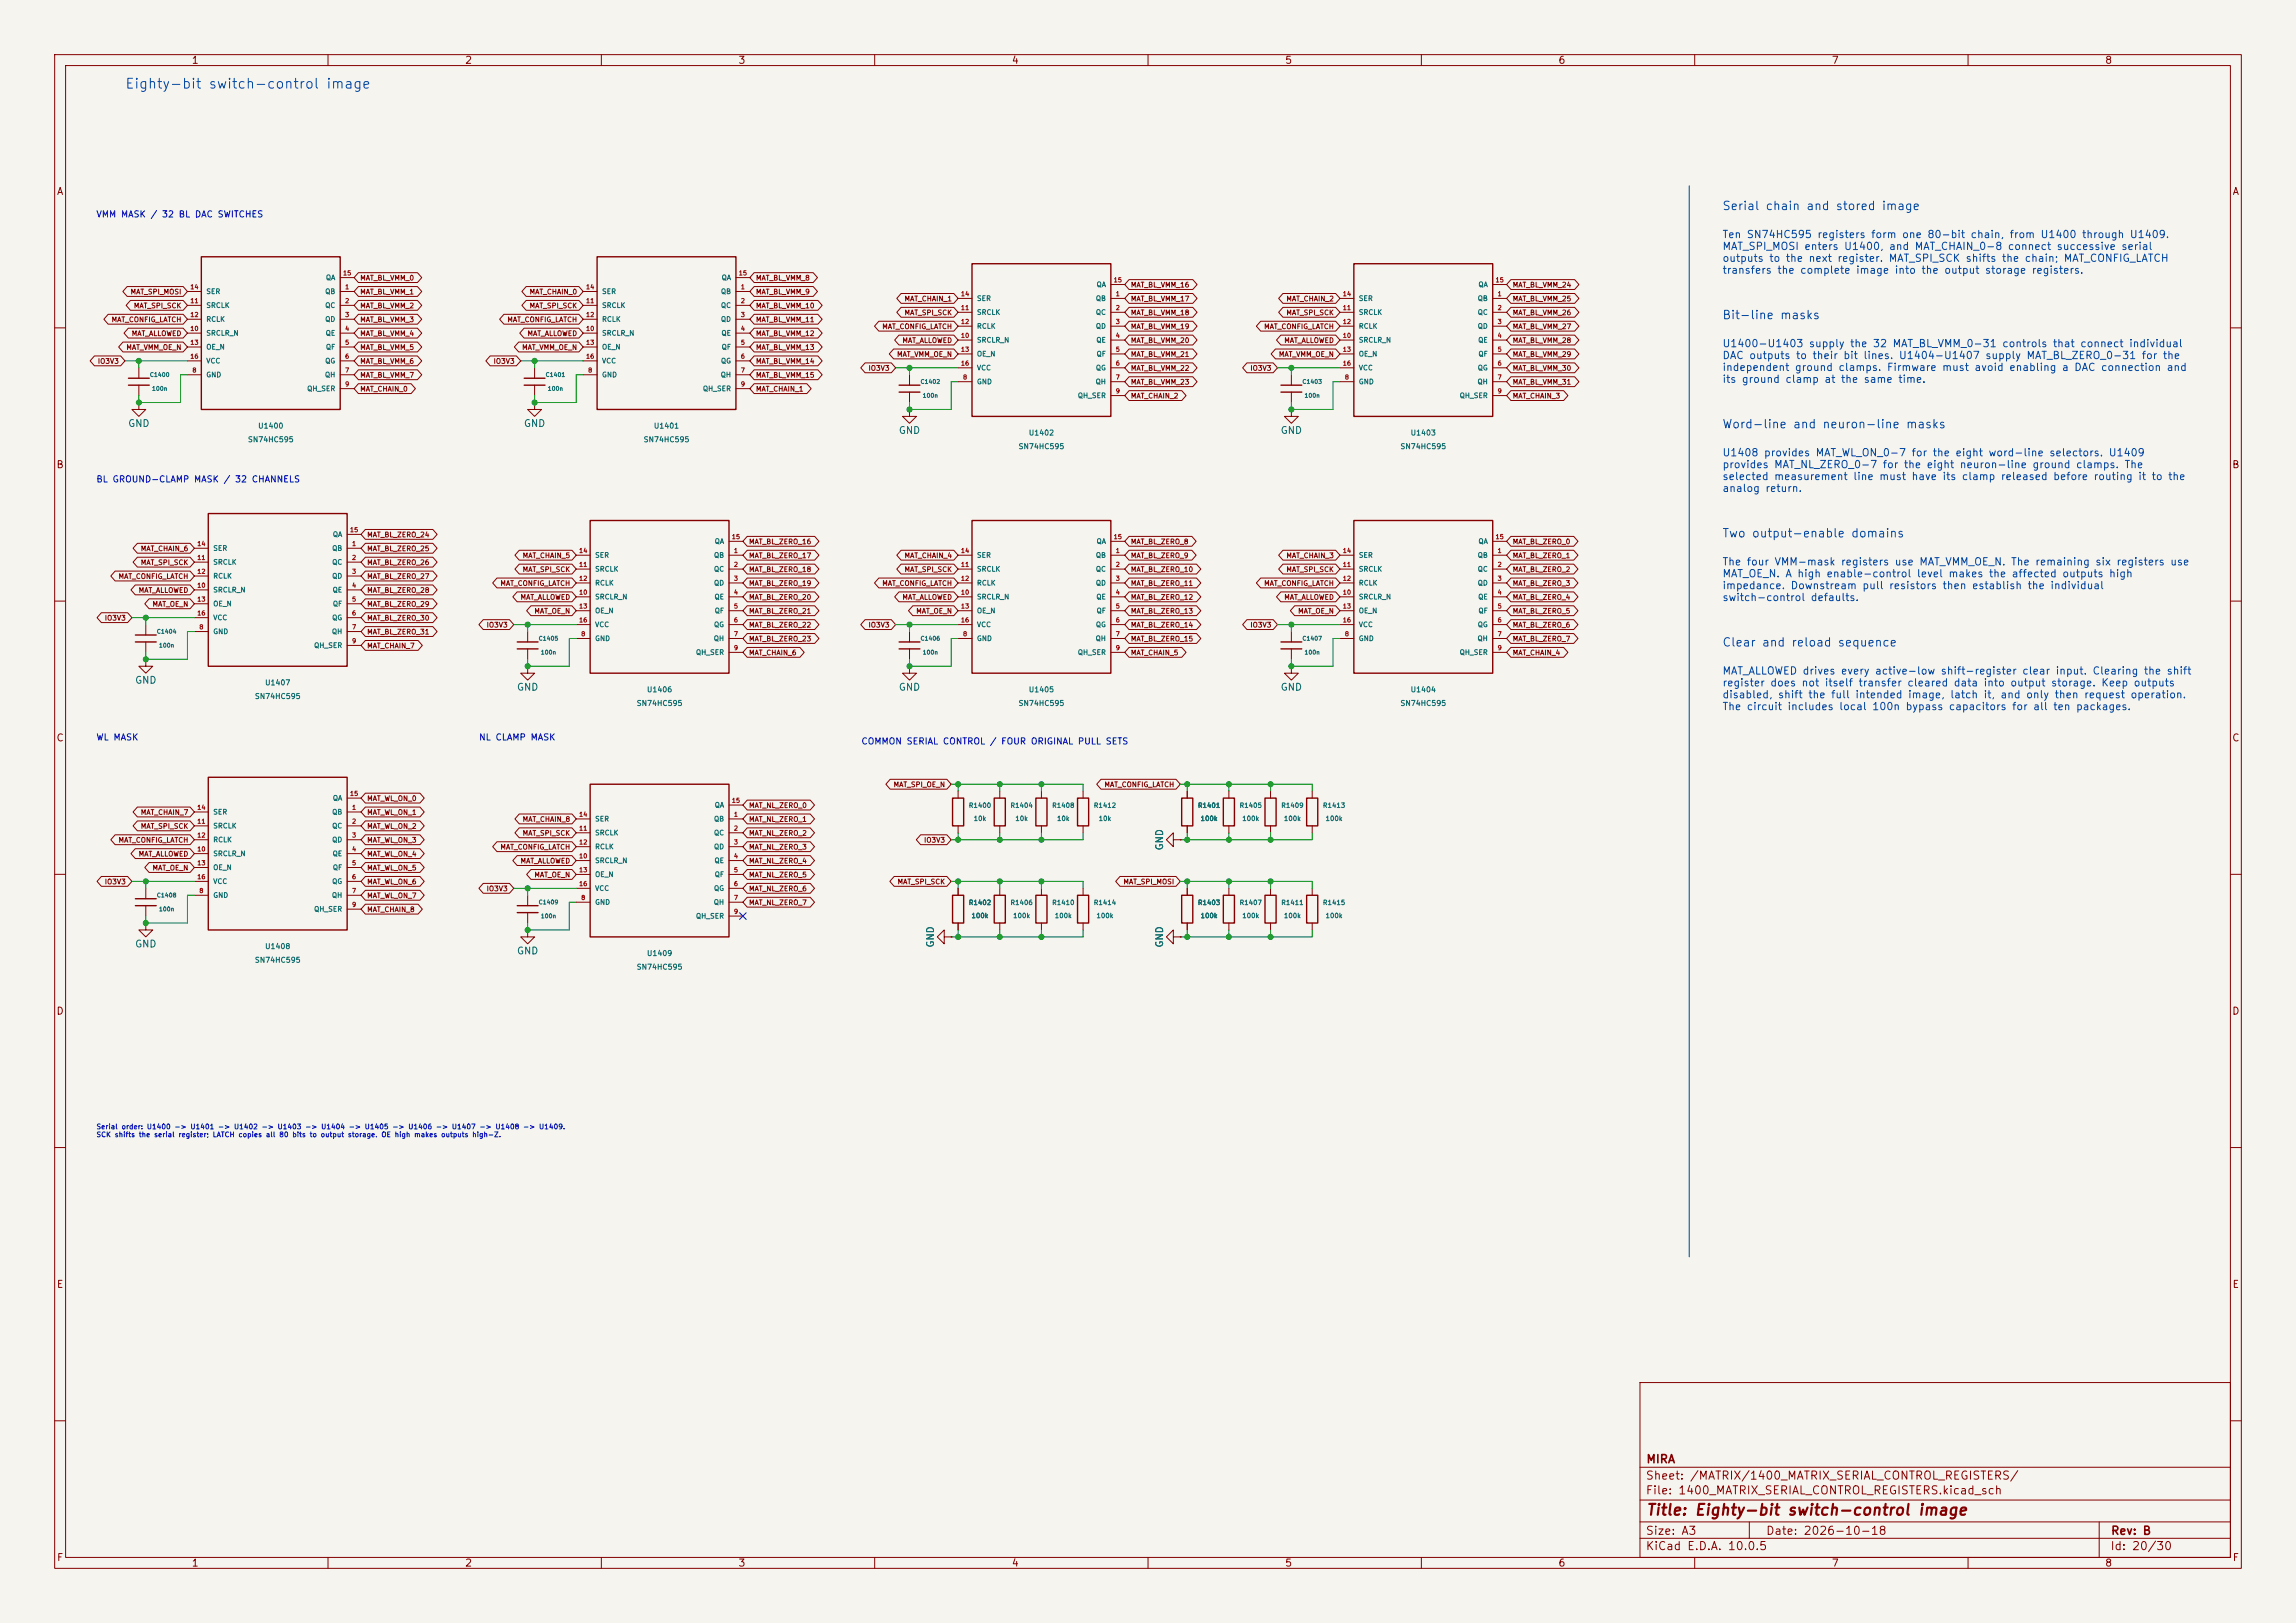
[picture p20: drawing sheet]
<svg xmlns="http://www.w3.org/2000/svg" width="420mm" height="297mm" viewBox="0 0 420 297" stroke-linecap="round" stroke-linejoin="round" font-family="sans-serif">
<defs><g id="words">
<text font-size="2" fill="#840000" x="301" y="277.8">Title: Eighty-bit switch-control image</text>
<text font-size="1.8" fill="#0046a0" x="22.8" y="16.7">Eighty-bit switch-control image</text>
<g font-size="1.5" fill="#0046a0">
<text x="314.9" y="38.8">Serial chain and stored image</text>
<text x="314.9" y="58.8">Bit-line masks</text>
<text x="314.9" y="78.8">Word-line and neuron-line masks</text>
<text x="314.9" y="98.7">Two output-enable domains</text>
<text x="314.9" y="118.7">Clear and reload sequence</text>
</g>
<g font-size="1.5" fill="#840000">
<text x="301" y="268.1">MIRA</text>
<text x="300.9" y="273.8">File: 1400_MATRIX_SERIAL_CONTROL_REGISTERS.kicad_sch</text>
<text x="300.9" y="271.1">Sheet: /MATRIX/1400_MATRIX_SERIAL_CONTROL_REGISTERS/</text>
<text x="300.9" y="281.2">Size: A3</text>
<text x="322.9" y="281.2">Date: 2026-10-18</text>
<text x="386" y="281.2">Rev: B</text>
<text x="300.9" y="284">KiCad E.D.A. 10.0.5</text>
<text x="385.9" y="284">Id: 20/30</text>
</g>
<g font-size="1.3" fill="#840000">
<text x="35" y="12">1</text>
<text x="85" y="12">2</text>
<text x="135" y="12">3</text>
<text x="185" y="12">4</text>
<text x="235" y="12">5</text>
<text x="285" y="12">6</text>
<text x="335" y="12">7</text>
<text x="385" y="12">8</text>
<text x="10.3" y="36">A</text>
<text x="408.3" y="36">A</text>
<text x="10.2" y="86">B</text>
<text x="408.2" y="86">B</text>
<text x="10.2" y="136">C</text>
<text x="408.2" y="136">C</text>
<text x="10.2" y="186">D</text>
<text x="408.2" y="186">D</text>
<text x="10.3" y="236">E</text>
<text x="408.3" y="236">E</text>
<text x="10.3" y="286">F</text>
<text x="35" y="287">1</text>
<text x="85" y="287">2</text>
<text x="135" y="287">3</text>
<text x="185" y="287">4</text>
<text x="235" y="287">5</text>
<text x="285" y="287">6</text>
<text x="335" y="287">7</text>
<text x="385" y="287">8</text>
<text x="408.3" y="286">F</text>
</g>
<g font-size="1.3" fill="#0046a0">
<text x="315" y="43.9">Ten SN74HC595 registers form one 80-bit chain, from U1400 through U1409.</text>
<text x="315" y="46.1">MAT_SPI_MOSI enters U1400, and MAT_CHAIN_0-8 connect successive serial</text>
<text x="315" y="48.3">outputs to the next register. MAT_SPI_SCK shifts the chain; MAT_CONFIG_LATCH</text>
<text x="315" y="50.4">transfers the complete image into the output storage registers.</text>
<text x="315" y="63.9">U1400-U1403 supply the 32 MAT_BL_VMM_0-31 controls that connect individual</text>
<text x="315" y="66">DAC outputs to their bit lines. U1404-U1407 supply MAT_BL_ZERO_0-31 for the</text>
<text x="315" y="68.2">independent ground clamps. Firmware must avoid enabling a DAC connection and</text>
<text x="315" y="70.4">its ground clamp at the same time.</text>
<text x="315" y="83.8">U1408 provides MAT_WL_ON_0-7 for the eight word-line selectors. U1409</text>
<text x="315" y="86">provides MAT_NL_ZERO_0-7 for the eight neuron-line ground clamps. The</text>
<text x="315" y="88.2">selected measurement line must have its clamp released before routing it to the</text>
<text x="315" y="90.4">analog return.</text>
<text x="315" y="103.8">The four VMM-mask registers use MAT_VMM_OE_N. The remaining six registers use</text>
<text x="315" y="106">MAT_OE_N. A high enable-control level makes the affected outputs high</text>
<text x="315" y="108.2">impedance. Downstream pull resistors then establish the individual</text>
<text x="315" y="110.3">switch-control defaults.</text>
<text x="315" y="123.8">MAT_ALLOWED drives every active-low shift-register clear input. Clearing the shift</text>
<text x="315" y="125.9">register does not itself transfer cleared data into output storage. Keep outputs</text>
<text x="315" y="128.1">disabled, shift the full intended image, latch it, and only then request operation.</text>
<text x="315" y="130.3">The circuit includes local 100n bypass capacitors for all ten packages.</text>
</g>
<g font-size="1.3" fill="#006464">
<text x="23.3" y="78.4">GND</text>
<text x="95.7" y="78.4">GND</text>
<text x="164.3" y="79.7">GND</text>
<text x="234.2" y="79.7">GND</text>
<text x="24.6" y="125.4">GND</text>
<text x="94.5" y="126.7">GND</text>
<text x="164.3" y="126.7">GND</text>
<text x="234.2" y="126.7">GND</text>
<text x="213.1" y="155.7" transform="rotate(-90 213.1 155.7)">GND</text>
<text x="24.6" y="173.7">GND</text>
<text x="171.1" y="173.5" transform="rotate(-90 171.1 173.5)">GND</text>
<text x="213.1" y="173.5" transform="rotate(-90 213.1 173.5)">GND</text>
<text x="94.5" y="175">GND</text>
</g>
<g font-size="1.2" fill="#0000c2">
<text x="17.5" y="40.1">VMM MASK / 32 BL DAC SWITCHES</text>
<text x="17.5" y="88.6">BL GROUND-CLAMP MASK / 32 CHANNELS</text>
<text x="17.5" y="135.8">WL MASK</text>
<text x="87.5" y="135.8">NL CLAMP MASK</text>
<text x="157.5" y="136.5">COMMON SERIAL CONTROL / FOUR ORIGINAL PULL SETS</text>
</g>
<g font-size="1" fill="#006464">
<text x="45.3" y="81.1">SN74HC595</text>
<text x="47.1" y="78.6">U1400</text>
<text x="117.6" y="81.1">SN74HC595</text>
<text x="119.5" y="78.6">U1401</text>
<text x="186.2" y="82.4">SN74HC595</text>
<text x="188.1" y="79.9">U1402</text>
<text x="256.1" y="82.4">SN74HC595</text>
<text x="257.9" y="79.9">U1403</text>
<text x="48.4" y="125.6">U1407</text>
<text x="46.5" y="128.1">SN74HC595</text>
<text x="116.4" y="129.4">SN74HC595</text>
<text x="118.2" y="126.9">U1406</text>
<text x="186.2" y="129.4">SN74HC595</text>
<text x="188.1" y="126.9">U1405</text>
<text x="256.1" y="129.4">SN74HC595</text>
<text x="257.9" y="126.9">U1404</text>
<text x="48.4" y="173.9">U1408</text>
<text x="46.5" y="176.4">SN74HC595</text>
<text x="116.4" y="177.7">SN74HC595</text>
<text x="118.2" y="175.2">U1409</text>
</g>
<g font-size=".9" fill="#006464">
<text x="59.5" y="51.5">QA</text>
<text x="131.9" y="51.5">QA</text>
<text x="200.5" y="52.8">QA</text>
<text x="270.3" y="52.8">QA</text>
<text x="37.6" y="56.6">SRCLK</text>
<text x="37.6" y="59.1">RCLK</text>
<text x="37.6" y="54">SER</text>
<text x="59.4" y="54">QB</text>
<text x="59.4" y="56.6">QC</text>
<text x="59.4" y="59.1">QD</text>
<text x="110" y="56.6">SRCLK</text>
<text x="110" y="59.1">RCLK</text>
<text x="110" y="54">SER</text>
<text x="131.8" y="54">QB</text>
<text x="131.8" y="56.6">QC</text>
<text x="131.8" y="59.1">QD</text>
<text x="178.6" y="57.8">SRCLK</text>
<text x="178.6" y="55.3">SER</text>
<text x="200.4" y="55.3">QB</text>
<text x="200.4" y="57.8">QC</text>
<text x="248.5" y="57.8">SRCLK</text>
<text x="248.5" y="55.3">SER</text>
<text x="270.2" y="55.3">QB</text>
<text x="270.2" y="57.8">QC</text>
<text x="37.6" y="61.6">SRCLR_N</text>
<text x="37.6" y="64.2">OE_N</text>
<text x="59.5" y="61.6">QE</text>
<text x="59.5" y="64.2">QF</text>
<text x="110" y="61.6">SRCLR_N</text>
<text x="110" y="64.2">OE_N</text>
<text x="131.9" y="61.6">QE</text>
<text x="131.9" y="64.2">QF</text>
<text x="178.6" y="62.9">SRCLR_N</text>
<text x="178.6" y="60.4">RCLK</text>
<text x="178.6" y="65.5">OE_N</text>
<text x="200.4" y="60.4">QD</text>
<text x="200.5" y="62.9">QE</text>
<text x="200.5" y="65.5">QF</text>
<text x="248.5" y="62.9">SRCLR_N</text>
<text x="248.5" y="60.4">RCLK</text>
<text x="248.5" y="65.5">OE_N</text>
<text x="270.2" y="60.4">QD</text>
<text x="270.3" y="62.9">QE</text>
<text x="270.3" y="65.5">QF</text>
<text x="37.6" y="69.3">GND</text>
<text x="37.6" y="66.7">VCC</text>
<text x="56.1" y="71.8">QH_SER</text>
<text x="59.4" y="69.3">QH</text>
<text x="59.4" y="66.7">QG</text>
<text x="110" y="69.3">GND</text>
<text x="110" y="66.7">VCC</text>
<text x="128.5" y="71.8">QH_SER</text>
<text x="131.7" y="69.3">QH</text>
<text x="131.8" y="66.7">QG</text>
<text x="178.6" y="70.5">GND</text>
<text x="178.6" y="68">VCC</text>
<text x="200.3" y="70.5">QH</text>
<text x="200.4" y="68">QG</text>
<text x="248.5" y="70.5">GND</text>
<text x="248.5" y="68">VCC</text>
<text x="270.2" y="70.5">QH</text>
<text x="270.2" y="68">QG</text>
<text x="197.1" y="73.1">QH_SER</text>
<text x="266.9" y="73.1">QH_SER</text>
<text x="38.9" y="101">SER</text>
<text x="60.7" y="101">QB</text>
<text x="60.8" y="98.5">QA</text>
<text x="130.6" y="99.7">QA</text>
<text x="200.5" y="99.7">QA</text>
<text x="270.3" y="99.7">QA</text>
<text x="38.9" y="103.6">SRCLK</text>
<text x="38.9" y="106.1">RCLK</text>
<text x="60.7" y="103.6">QC</text>
<text x="60.7" y="106.1">QD</text>
<text x="108.8" y="104.8">SRCLK</text>
<text x="108.8" y="107.4">RCLK</text>
<text x="108.8" y="102.3">SER</text>
<text x="130.5" y="102.3">QB</text>
<text x="130.5" y="104.8">QC</text>
<text x="130.5" y="107.4">QD</text>
<text x="178.6" y="104.8">SRCLK</text>
<text x="178.6" y="107.4">RCLK</text>
<text x="178.6" y="102.3">SER</text>
<text x="200.4" y="102.3">QB</text>
<text x="200.4" y="104.8">QC</text>
<text x="200.4" y="107.4">QD</text>
<text x="248.5" y="104.8">SRCLK</text>
<text x="248.5" y="107.4">RCLK</text>
<text x="248.5" y="102.3">SER</text>
<text x="270.2" y="102.3">QB</text>
<text x="270.2" y="104.8">QC</text>
<text x="270.2" y="107.4">QD</text>
<text x="38.9" y="108.6">SRCLR_N</text>
<text x="38.9" y="111.2">OE_N</text>
<text x="38.9" y="113.7">VCC</text>
<text x="60.7" y="113.7">QG</text>
<text x="60.8" y="108.6">QE</text>
<text x="60.8" y="111.2">QF</text>
<text x="108.8" y="109.9">SRCLR_N</text>
<text x="108.8" y="112.4">OE_N</text>
<text x="130.6" y="109.9">QE</text>
<text x="130.6" y="112.4">QF</text>
<text x="178.6" y="109.9">SRCLR_N</text>
<text x="178.6" y="112.4">OE_N</text>
<text x="200.5" y="109.9">QE</text>
<text x="200.5" y="112.4">QF</text>
<text x="248.5" y="109.9">SRCLR_N</text>
<text x="248.5" y="112.4">OE_N</text>
<text x="270.3" y="109.9">QE</text>
<text x="270.3" y="112.4">QF</text>
<text x="38.9" y="116.3">GND</text>
<text x="57.4" y="118.8">QH_SER</text>
<text x="60.6" y="116.3">QH</text>
<text x="108.8" y="117.5">GND</text>
<text x="108.8" y="115">VCC</text>
<text x="130.5" y="117.5">QH</text>
<text x="130.5" y="115">QG</text>
<text x="178.6" y="117.5">GND</text>
<text x="178.6" y="115">VCC</text>
<text x="200.3" y="117.5">QH</text>
<text x="200.4" y="115">QG</text>
<text x="248.5" y="117.5">GND</text>
<text x="248.5" y="115">VCC</text>
<text x="270.2" y="117.5">QH</text>
<text x="270.2" y="115">QG</text>
<text x="127.2" y="120.1">QH_SER</text>
<text x="197.1" y="120.1">QH_SER</text>
<text x="266.9" y="120.1">QH_SER</text>
<text x="38.9" y="149.3">SER</text>
<text x="60.7" y="149.3">QB</text>
<text x="60.8" y="146.7">QA</text>
<text x="130.6" y="148">QA</text>
<text x="177.1" y="148">R1400</text>
<text x="184.8" y="148">R1404</text>
<text x="192.4" y="148">R1408</text>
<text x="200" y="148">R1412</text>
<text x="219" y="148">R1401</text>
<text x="226.7" y="148">R1405</text>
<text x="234.3" y="148">R1409</text>
<text x="241.9" y="148">R1413</text>
<text x="38.9" y="151.8">SRCLK</text>
<text x="38.9" y="154.4">RCLK</text>
<text x="60.7" y="151.8">QC</text>
<text x="60.7" y="154.4">QD</text>
<text x="108.8" y="153.1">SRCLK</text>
<text x="108.8" y="155.6">RCLK</text>
<text x="108.8" y="150.5">SER</text>
<text x="130.5" y="150.5">QB</text>
<text x="130.5" y="153.1">QC</text>
<text x="130.5" y="155.6">QD</text>
<text x="178" y="150.4">10k</text>
<text x="185.6" y="150.4">10k</text>
<text x="193.3" y="150.4">10k</text>
<text x="200.9" y="150.4">10k</text>
<text x="219.5" y="150.4">100k</text>
<text x="227.1" y="150.4">100k</text>
<text x="234.8" y="150.4">100k</text>
<text x="242.4" y="150.4">100k</text>
<text x="38.9" y="156.9">SRCLR_N</text>
<text x="38.9" y="159.4">OE_N</text>
<text x="38.9" y="162">VCC</text>
<text x="60.7" y="162">QG</text>
<text x="60.8" y="156.9">QE</text>
<text x="60.8" y="159.4">QF</text>
<text x="108.8" y="158.2">SRCLR_N</text>
<text x="108.8" y="160.7">OE_N</text>
<text x="130.6" y="158.2">QE</text>
<text x="130.6" y="160.7">QF</text>
<text x="38.9" y="164.5">GND</text>
<text x="57.4" y="167.1">QH_SER</text>
<text x="60.6" y="164.5">QH</text>
<text x="108.8" y="165.8">GND</text>
<text x="108.8" y="163.2">VCC</text>
<text x="130.5" y="165.8">QH</text>
<text x="130.5" y="163.2">QG</text>
<text x="177.1" y="165.8">R1402</text>
<text x="184.8" y="165.8">R1406</text>
<text x="192.4" y="165.8">R1410</text>
<text x="200" y="165.8">R1414</text>
<text x="219" y="165.8">R1403</text>
<text x="226.7" y="165.8">R1407</text>
<text x="234.3" y="165.8">R1411</text>
<text x="241.9" y="165.8">R1415</text>
<text x="127.2" y="168.3">QH_SER</text>
<text x="177.6" y="168.2">100k</text>
<text x="185.2" y="168.2">100k</text>
<text x="192.9" y="168.2">100k</text>
<text x="200.5" y="168.2">100k</text>
<text x="219.5" y="168.2">100k</text>
<text x="227.1" y="168.2">100k</text>
<text x="234.8" y="168.2">100k</text>
<text x="242.4" y="168.2">100k</text>
</g>
<g font-size=".9" fill="#840000">
<text x="65.8" y="51.5">MAT_BL_VMM_0</text>
<text x="138.2" y="51.5">MAT_BL_VMM_8</text>
<text x="206.8" y="52.8">MAT_BL_VMM_16</text>
<text x="276.6" y="52.8">MAT_BL_VMM_24</text>
<text x="20.3" y="59.2">MAT_CONFIG_LATCH</text>
<text x="23.8" y="54.1">MAT_SPI_MOSI</text>
<text x="24.4" y="56.6">MAT_SPI_SCK</text>
<text x="65.8" y="54.1">MAT_BL_VMM_1</text>
<text x="65.8" y="56.6">MAT_BL_VMM_2</text>
<text x="65.8" y="59.2">MAT_BL_VMM_3</text>
<text x="92.7" y="59.2">MAT_CONFIG_LATCH</text>
<text x="96.8" y="54.1">MAT_CHAIN_0</text>
<text x="96.8" y="56.6">MAT_SPI_SCK</text>
<text x="138.2" y="59.2">MAT_BL_VMM_11</text>
<text x="138.2" y="54.1">MAT_BL_VMM_9</text>
<text x="138.2" y="56.6">MAT_BL_VMM_10</text>
<text x="165.4" y="55.4">MAT_CHAIN_1</text>
<text x="165.4" y="57.9">MAT_SPI_SCK</text>
<text x="206.8" y="55.4">MAT_BL_VMM_17</text>
<text x="206.8" y="57.9">MAT_BL_VMM_18</text>
<text x="235.2" y="55.4">MAT_CHAIN_2</text>
<text x="235.2" y="57.9">MAT_SPI_SCK</text>
<text x="276.6" y="57.9">MAT_BL_VMM_26</text>
<text x="276.6" y="55.4">MAT_BL_VMM_25</text>
<text x="23" y="64.2">MAT_VMM_OE_N</text>
<text x="24" y="61.7">MAT_ALLOWED</text>
<text x="65.8" y="61.7">MAT_BL_VMM_4</text>
<text x="65.8" y="64.2">MAT_BL_VMM_5</text>
<text x="95.4" y="64.2">MAT_VMM_OE_N</text>
<text x="96.4" y="61.7">MAT_ALLOWED</text>
<text x="138.2" y="64.2">MAT_BL_VMM_13</text>
<text x="138.2" y="61.7">MAT_BL_VMM_12</text>
<text x="161.3" y="60.4">MAT_CONFIG_LATCH</text>
<text x="164" y="65.5">MAT_VMM_OE_N</text>
<text x="165" y="63">MAT_ALLOWED</text>
<text x="206.8" y="60.4">MAT_BL_VMM_19</text>
<text x="206.8" y="65.5">MAT_BL_VMM_21</text>
<text x="206.8" y="63">MAT_BL_VMM_20</text>
<text x="231.1" y="60.4">MAT_CONFIG_LATCH</text>
<text x="233.8" y="65.5">MAT_VMM_OE_N</text>
<text x="234.8" y="63">MAT_ALLOWED</text>
<text x="276.6" y="65.5">MAT_BL_VMM_29</text>
<text x="276.6" y="63">MAT_BL_VMM_28</text>
<text x="276.6" y="60.4">MAT_BL_VMM_27</text>
<text x="17.8" y="66.8">IO3V3</text>
<text x="65.8" y="66.8">MAT_BL_VMM_6</text>
<text x="65.8" y="69.3">MAT_BL_VMM_7</text>
<text x="65.8" y="71.9">MAT_CHAIN_0</text>
<text x="90.2" y="66.8">IO3V3</text>
<text x="138.2" y="71.9">MAT_CHAIN_1</text>
<text x="138.2" y="69.3">MAT_BL_VMM_15</text>
<text x="138.2" y="66.8">MAT_BL_VMM_14</text>
<text x="158.8" y="68.1">IO3V3</text>
<text x="206.8" y="70.6">MAT_BL_VMM_23</text>
<text x="206.8" y="68.1">MAT_BL_VMM_22</text>
<text x="228.6" y="68.1">IO3V3</text>
<text x="276.6" y="68.1">MAT_BL_VMM_30</text>
<text x="276.6" y="70.6">MAT_BL_VMM_31</text>
<text x="206.8" y="73.1">MAT_CHAIN_2</text>
<text x="276.6" y="73.1">MAT_CHAIN_3</text>
<text x="25.7" y="101.1">MAT_CHAIN_6</text>
<text x="67.1" y="98.5">MAT_BL_ZERO_24</text>
<text x="67.1" y="101.1">MAT_BL_ZERO_25</text>
<text x="136.9" y="99.8">MAT_BL_ZERO_16</text>
<text x="206.8" y="99.8">MAT_BL_ZERO_8</text>
<text x="276.6" y="99.8">MAT_BL_ZERO_0</text>
<text x="21.6" y="106.2">MAT_CONFIG_LATCH</text>
<text x="25.7" y="103.6">MAT_SPI_SCK</text>
<text x="67.1" y="106.2">MAT_BL_ZERO_27</text>
<text x="67.1" y="103.6">MAT_BL_ZERO_26</text>
<text x="91.4" y="107.4">MAT_CONFIG_LATCH</text>
<text x="95.5" y="102.3">MAT_CHAIN_5</text>
<text x="95.5" y="104.9">MAT_SPI_SCK</text>
<text x="136.9" y="104.9">MAT_BL_ZERO_18</text>
<text x="136.9" y="102.3">MAT_BL_ZERO_17</text>
<text x="136.9" y="107.4">MAT_BL_ZERO_19</text>
<text x="161.3" y="107.4">MAT_CONFIG_LATCH</text>
<text x="165.4" y="102.3">MAT_CHAIN_4</text>
<text x="165.4" y="104.9">MAT_SPI_SCK</text>
<text x="206.8" y="102.3">MAT_BL_ZERO_9</text>
<text x="206.8" y="104.9">MAT_BL_ZERO_10</text>
<text x="206.8" y="107.4">MAT_BL_ZERO_11</text>
<text x="231.1" y="107.4">MAT_CONFIG_LATCH</text>
<text x="235.2" y="102.3">MAT_CHAIN_3</text>
<text x="235.2" y="104.9">MAT_SPI_SCK</text>
<text x="276.6" y="107.4">MAT_BL_ZERO_3</text>
<text x="276.6" y="102.3">MAT_BL_ZERO_1</text>
<text x="276.6" y="104.9">MAT_BL_ZERO_2</text>
<text x="19.1" y="113.8">IO3V3</text>
<text x="25.3" y="108.7">MAT_ALLOWED</text>
<text x="27.8" y="111.2">MAT_OE_N</text>
<text x="67.1" y="113.8">MAT_BL_ZERO_30</text>
<text x="67.1" y="111.2">MAT_BL_ZERO_29</text>
<text x="67.1" y="108.7">MAT_BL_ZERO_28</text>
<text x="95.1" y="110">MAT_ALLOWED</text>
<text x="97.7" y="112.5">MAT_OE_N</text>
<text x="136.9" y="110">MAT_BL_ZERO_20</text>
<text x="136.9" y="112.5">MAT_BL_ZERO_21</text>
<text x="165" y="110">MAT_ALLOWED</text>
<text x="167.5" y="112.5">MAT_OE_N</text>
<text x="206.8" y="110">MAT_BL_ZERO_12</text>
<text x="206.8" y="112.5">MAT_BL_ZERO_13</text>
<text x="234.8" y="110">MAT_ALLOWED</text>
<text x="237.4" y="112.5">MAT_OE_N</text>
<text x="276.6" y="110">MAT_BL_ZERO_4</text>
<text x="276.6" y="112.5">MAT_BL_ZERO_5</text>
<text x="67.1" y="116.3">MAT_BL_ZERO_31</text>
<text x="67.1" y="118.9">MAT_CHAIN_7</text>
<text x="88.9" y="115">IO3V3</text>
<text x="136.9" y="117.6">MAT_BL_ZERO_23</text>
<text x="136.9" y="115">MAT_BL_ZERO_22</text>
<text x="158.8" y="115">IO3V3</text>
<text x="206.8" y="115">MAT_BL_ZERO_14</text>
<text x="206.8" y="117.6">MAT_BL_ZERO_15</text>
<text x="228.6" y="115">IO3V3</text>
<text x="276.6" y="115">MAT_BL_ZERO_6</text>
<text x="276.6" y="117.6">MAT_BL_ZERO_7</text>
<text x="136.9" y="120.1">MAT_CHAIN_6</text>
<text x="206.8" y="120.1">MAT_CHAIN_5</text>
<text x="276.6" y="120.1">MAT_CHAIN_4</text>
<text x="25.7" y="149.3">MAT_CHAIN_7</text>
<text x="67.1" y="146.8">MAT_WL_ON_0</text>
<text x="67.1" y="149.3">MAT_WL_ON_1</text>
<text x="136.9" y="148.1">MAT_NL_ZERO_0</text>
<text x="163.4" y="144.3">MAT_SPI_OE_N</text>
<text x="201.9" y="144.3">MAT_CONFIG_LATCH</text>
<text x="21.6" y="154.4">MAT_CONFIG_LATCH</text>
<text x="25.7" y="151.9">MAT_SPI_SCK</text>
<text x="67.1" y="154.4">MAT_WL_ON_3</text>
<text x="67.1" y="151.9">MAT_WL_ON_2</text>
<text x="91.4" y="155.7">MAT_CONFIG_LATCH</text>
<text x="95.5" y="150.6">MAT_CHAIN_8</text>
<text x="95.5" y="153.1">MAT_SPI_SCK</text>
<text x="136.9" y="155.7">MAT_NL_ZERO_3</text>
<text x="136.9" y="150.6">MAT_NL_ZERO_1</text>
<text x="136.9" y="153.1">MAT_NL_ZERO_2</text>
<text x="168.9" y="154.4">IO3V3</text>
<text x="25.3" y="157">MAT_ALLOWED</text>
<text x="27.8" y="159.5">MAT_OE_N</text>
<text x="67.1" y="157">MAT_WL_ON_4</text>
<text x="67.1" y="159.5">MAT_WL_ON_5</text>
<text x="95.1" y="158.2">MAT_ALLOWED</text>
<text x="97.7" y="160.8">MAT_OE_N</text>
<text x="136.9" y="160.8">MAT_NL_ZERO_5</text>
<text x="136.9" y="158.2">MAT_NL_ZERO_4</text>
<text x="19.1" y="162">IO3V3</text>
<text x="67.1" y="164.6">MAT_WL_ON_7</text>
<text x="67.1" y="167.1">MAT_CHAIN_8</text>
<text x="67.1" y="162">MAT_WL_ON_6</text>
<text x="88.9" y="163.3">IO3V3</text>
<text x="136.9" y="165.8">MAT_NL_ZERO_7</text>
<text x="136.9" y="163.3">MAT_NL_ZERO_6</text>
<text x="164.1" y="162">MAT_SPI_SCK</text>
<text x="205.4" y="162">MAT_SPI_MOSI</text>
</g>
<g font-size=".9" fill="#0000c2">
<text x="17.6" y="206.9">Serial order: U1400 -&gt; U1401 -&gt; U1402 -&gt; U1403 -&gt; U1404 -&gt; U1405 -&gt; U1406 -&gt; U1407 -&gt; U1408 -&gt; U1409.</text>
<text x="17.6" y="208.3">SCK shifts the serial register; LATCH copies all 80 bits to output storage. OE high makes outputs high-Z.</text>
</g>
<g font-size=".8" fill="#a90000">
<text x="34.7" y="53.1">14</text>
<text x="62.7" y="50.6">15</text>
<text x="63" y="53.1">1</text>
<text x="107.1" y="53.1">14</text>
<text x="135" y="50.6">15</text>
<text x="135.4" y="53.1">1</text>
<text x="203.6" y="51.9">15</text>
<text x="273.5" y="51.9">15</text>
<text x="34.7" y="55.7">11</text>
<text x="34.7" y="58.2">12</text>
<text x="63" y="55.7">2</text>
<text x="63" y="58.2">3</text>
<text x="107.1" y="55.7">11</text>
<text x="107.1" y="58.2">12</text>
<text x="135.4" y="55.7">2</text>
<text x="135.4" y="58.2">3</text>
<text x="175.7" y="56.9">11</text>
<text x="175.7" y="59.5">12</text>
<text x="175.7" y="54.4">14</text>
<text x="204" y="54.4">1</text>
<text x="204" y="56.9">2</text>
<text x="204" y="59.5">3</text>
<text x="245.5" y="56.9">11</text>
<text x="245.5" y="59.5">12</text>
<text x="245.5" y="54.4">14</text>
<text x="273.9" y="54.4">1</text>
<text x="273.9" y="56.9">2</text>
<text x="273.9" y="59.5">3</text>
<text x="34.7" y="60.7">10</text>
<text x="34.7" y="63.3">13</text>
<text x="34.7" y="65.8">16</text>
<text x="63" y="60.7">4</text>
<text x="63" y="63.3">5</text>
<text x="63" y="65.8">6</text>
<text x="107.1" y="60.7">10</text>
<text x="107.1" y="63.3">13</text>
<text x="107.1" y="65.8">16</text>
<text x="135.4" y="60.7">4</text>
<text x="135.4" y="63.3">5</text>
<text x="135.4" y="65.8">6</text>
<text x="175.7" y="62">10</text>
<text x="175.7" y="64.6">13</text>
<text x="204" y="62">4</text>
<text x="204" y="64.6">5</text>
<text x="245.5" y="62">10</text>
<text x="245.5" y="64.6">13</text>
<text x="273.9" y="62">4</text>
<text x="273.9" y="64.6">5</text>
<text x="35.1" y="68.4">8</text>
<text x="63" y="68.4">7</text>
<text x="63" y="70.9">9</text>
<text x="107.5" y="68.4">8</text>
<text x="135.4" y="68.4">7</text>
<text x="135.4" y="70.9">9</text>
<text x="175.7" y="67.1">16</text>
<text x="176.1" y="69.6">8</text>
<text x="204" y="67.1">6</text>
<text x="204" y="69.6">7</text>
<text x="245.5" y="67.1">16</text>
<text x="245.9" y="69.6">8</text>
<text x="273.9" y="67.1">6</text>
<text x="273.9" y="69.6">7</text>
<text x="204" y="72.2">9</text>
<text x="273.9" y="72.2">9</text>
<text x="36" y="100.1">14</text>
<text x="63.9" y="97.6">15</text>
<text x="64.3" y="100.1">1</text>
<text x="105.8" y="101.4">14</text>
<text x="133.8" y="98.8">15</text>
<text x="134.2" y="101.4">1</text>
<text x="175.7" y="101.4">14</text>
<text x="203.6" y="98.8">15</text>
<text x="204" y="101.4">1</text>
<text x="245.5" y="101.4">14</text>
<text x="273.5" y="98.8">15</text>
<text x="273.9" y="101.4">1</text>
<text x="36" y="107.7">10</text>
<text x="36" y="102.7">11</text>
<text x="36" y="105.2">12</text>
<text x="64.3" y="102.7">2</text>
<text x="64.3" y="105.2">3</text>
<text x="64.3" y="107.7">4</text>
<text x="105.8" y="103.9">11</text>
<text x="105.8" y="106.5">12</text>
<text x="134.2" y="103.9">2</text>
<text x="134.2" y="106.5">3</text>
<text x="175.7" y="103.9">11</text>
<text x="175.7" y="106.5">12</text>
<text x="204" y="103.9">2</text>
<text x="204" y="106.5">3</text>
<text x="245.5" y="103.9">11</text>
<text x="245.5" y="106.5">12</text>
<text x="273.9" y="103.9">2</text>
<text x="273.9" y="106.5">3</text>
<text x="36" y="110.3">13</text>
<text x="36" y="112.8">16</text>
<text x="64.3" y="110.3">5</text>
<text x="64.3" y="112.8">6</text>
<text x="105.8" y="109">10</text>
<text x="105.8" y="111.5">13</text>
<text x="134.2" y="109">4</text>
<text x="134.2" y="111.5">5</text>
<text x="175.7" y="109">10</text>
<text x="175.7" y="111.5">13</text>
<text x="204" y="109">4</text>
<text x="204" y="111.5">5</text>
<text x="245.5" y="109">10</text>
<text x="245.5" y="111.5">13</text>
<text x="273.9" y="109">4</text>
<text x="273.9" y="111.5">5</text>
<text x="36.4" y="115.4">8</text>
<text x="64.3" y="115.4">7</text>
<text x="64.3" y="117.9">9</text>
<text x="105.8" y="114.1">16</text>
<text x="106.2" y="116.6">8</text>
<text x="134.2" y="114.1">6</text>
<text x="134.2" y="116.6">7</text>
<text x="134.2" y="119.2">9</text>
<text x="175.7" y="114.1">16</text>
<text x="176.1" y="116.6">8</text>
<text x="204" y="114.1">6</text>
<text x="204" y="116.6">7</text>
<text x="204" y="119.2">9</text>
<text x="245.5" y="114.1">16</text>
<text x="245.9" y="116.6">8</text>
<text x="273.9" y="114.1">6</text>
<text x="273.9" y="116.6">7</text>
<text x="273.9" y="119.2">9</text>
<text x="36" y="148.4">14</text>
<text x="63.9" y="145.8">15</text>
<text x="64.3" y="148.4">1</text>
<text x="105.8" y="149.6">14</text>
<text x="133.8" y="147.1">15</text>
<text x="134.2" y="149.6">1</text>
<text x="36" y="156">10</text>
<text x="36" y="150.9">11</text>
<text x="36" y="153.5">12</text>
<text x="64.3" y="150.9">2</text>
<text x="64.3" y="153.5">3</text>
<text x="64.3" y="156">4</text>
<text x="105.8" y="152.2">11</text>
<text x="105.8" y="154.7">12</text>
<text x="134.2" y="152.2">2</text>
<text x="134.2" y="154.7">3</text>
<text x="36" y="158.5">13</text>
<text x="36" y="161.1">16</text>
<text x="64.3" y="158.5">5</text>
<text x="64.3" y="161.1">6</text>
<text x="105.8" y="157.3">10</text>
<text x="105.8" y="159.8">13</text>
<text x="134.2" y="157.3">4</text>
<text x="134.2" y="159.8">5</text>
<text x="36.4" y="163.6">8</text>
<text x="64.3" y="163.6">7</text>
<text x="64.3" y="166.2">9</text>
<text x="105.8" y="162.3">16</text>
<text x="106.2" y="164.9">8</text>
<text x="134.2" y="162.3">6</text>
<text x="134.2" y="164.9">7</text>
<text x="134.2" y="167.4">9</text>
</g>
<g font-size=".8" fill="#006464">
<text x="27.3" y="69.1">C1400</text>
<text x="27.7" y="71.7">100n</text>
<text x="99.7" y="69.1">C1401</text>
<text x="100.1" y="71.7">100n</text>
<text x="168.3" y="70.4">C1402</text>
<text x="238.2" y="70.4">C1403</text>
<text x="168.7" y="73">100n</text>
<text x="238.5" y="73">100n</text>
<text x="28.6" y="116.1">C1404</text>
<text x="29" y="118.7">100n</text>
<text x="98.5" y="117.4">C1405</text>
<text x="98.8" y="119.9">100n</text>
<text x="168.3" y="117.4">C1406</text>
<text x="168.7" y="119.9">100n</text>
<text x="238.2" y="117.4">C1407</text>
<text x="238.5" y="119.9">100n</text>
<text x="28.6" y="164.4">C1408</text>
<text x="29" y="166.9">100n</text>
<text x="98.5" y="165.7">C1409</text>
<text x="98.8" y="168.2">100n</text>
</g>
</g></defs>
<path d="M0 0h420v297h-420z" fill="#f5f4ef" stroke="#f5f4ef" stroke-width=".18"/>
<g fill="none" stroke="#840000" stroke-width=".18">
<path d="M10 10h400v277h-400zM12 12h396v273h-396zM60 10v2M110 10v2M160 10v2M210 10v2M260 10v2M310 10v2M360 10v2M19.8 57.5h13.7l.8 .9-.8 .9h-13.7l-.8-.9zM23.3 52.4h10.2l.8 .9-.8 .9h-10.2l-.8-.9zM23.9 55h9.6l.8 .9-.8 .9h-9.6l-.8-.9z"/>
<path d="M34.3 53.3h2.5M34.3 55.9h2.5M34.3 58.4h2.5M62.2 53.3h2.6M62.2 55.9h2.6M62.2 58.4h2.6M62.2 50.8h2.6M65.6 52.4h10.8l.7 .9-.7 .9h-10.8l-.8-.9zM65.6 55h10.8l.7 .9-.7 .9h-10.8l-.8-.9zM65.6 57.5h10.8l.7 .9-.7 .9h-10.8l-.8-.9zM65.6 49.9h10.8l.7 .9-.7 .9h-10.8l-.8-.9zM92.2 57.5h13.7l.8 .9-.8 .9h-13.7l-.8-.9z"/>
<path d="M96.2 52.4h9.7l.8 .9-.8 .9h-9.7l-.7-.9zM96.2 55h9.7l.8 .9-.8 .9h-9.7l-.7-.9zM106.7 53.3h2.5M106.7 55.9h2.5M106.7 58.4h2.5M134.6 53.3h2.6M134.6 55.9h2.6M134.6 58.4h2.6M134.6 50.8h2.6M137.9 57.5h11.7l.8 .9-.8 .9h-11.7l-.7-.9zM137.9 52.4h10.8l.8 .9-.8 .9h-10.8l-.7-.9zM137.9 49.9h10.8l.8 .9-.8 .9h-10.8l-.7-.9z"/>
<path d="M137.9 55h11.7l.8 .9-.8 .9h-11.7l-.7-.9zM160.8 58.8h13.7l.8 .9-.8 .9h-13.7l-.8-.9zM164.8 53.7h9.7l.8 .9-.8 .9h-9.7l-.8-.9zM164.8 56.2h9.7l.8 1-.8 .9h-9.7l-.8-.9zM175.3 54.6h2.5M175.3 57.2h2.5M175.3 59.7h2.5M203.2 54.6h2.5M203.2 57.2h2.5M203.2 59.7h2.5M203.2 52.1h2.5M206.5 58.8h11.7l.8 .9-.8 .9h-11.7l-.8-.9z"/>
<path d="M206.5 51.2h11.7l.8 .9-.8 .9h-11.7l-.8-.9zM206.5 53.7h11.7l.8 .9-.8 .9h-11.7l-.8-.9zM206.5 56.2h11.7l.8 1-.8 .9h-11.7l-.8-.9zM230.6 58.8h13.7l.8 .9-.8 .9h-13.7l-.8-.9zM234.7 53.7h9.6l.8 .9-.8 .9h-9.6l-.8-.9zM234.7 56.2h9.6l.8 1-.8 .9h-9.6l-.8-.9zM245.1 54.6h2.5M245.1 57.2h2.5M245.1 59.7h2.5M273 54.6h2.6M273 57.2h2.6M273 59.7h2.6"/>
<path d="M273 52.1h2.6M276.4 56.2h11.6l.8 1-.8 .9h-11.6l-.8-.9zM276.4 58.8h11.6l.8 .9-.8 .9h-11.6l-.8-.9zM276.4 53.7h11.6l.8 .9-.8 .9h-11.6l-.8-.9zM276.4 51.2h11.6l.8 .9-.8 .9h-11.6l-.8-.9zM10 60h2M17.3 65.1h4.8l.8 .9-.8 .9h-4.8l-.8-.9zM22.5 62.6h11l.8 .9-.8 .9h-11l-.8-.9zM23.5 60.1h10l.8 .9-.8 .9h-10l-.8-.9zM25.4 73.7v1.2h1.3l-1.3 1.3-1.3-1.3h1.3M25.4 73.7h.1M25.4 67.3v1.9"/>
<path d="M25.4 70.5v1.9M34.3 61h2.5M34.3 63.5h2.5M34.3 66h2.5M34.3 68.6h2.5M62.2 61h2.6M62.2 63.5h2.6M62.2 66h2.6M62.2 68.6h2.6M62.2 71.1h2.6M65.6 60.1h10.8l.7 .9-.7 .9h-10.8l-.8-.9zM65.6 62.6h10.8l.7 .9-.7 .9h-10.8l-.8-.9z"/>
<path d="M65.6 65.1h10.8l.7 .9-.7 .9h-10.8l-.8-.9zM65.6 67.7h10.8l.7 .9-.7 .9h-10.8l-.8-.9zM65.6 70.2h9.6l.8 .9-.8 .9h-9.6l-.8-.9zM89.7 65.1h4.8l.7 .9-.7 .9h-4.8l-.8-.9zM94.9 62.6h11l.8 .9-.8 .9h-11l-.8-.9zM95.9 60.1h10l.8 .9-.8 .9h-10l-.8-.9zM97.8 73.7v1.2h1.3l-1.3 1.3-1.3-1.3h1.3M97.8 73.7h.1M97.8 67.3v1.9M97.8 70.5v1.9M106.7 61h2.5M106.7 63.5h2.5"/>
<path d="M106.7 66h2.5M106.7 68.6h2.5M134.6 61h2.6M134.6 63.5h2.6M134.6 66h2.6M134.6 68.6h2.6M134.6 71.1h2.6M137.9 70.2h9.7l.8 .9-.8 .9h-9.7l-.7-.9zM137.9 67.7h11.7l.8 .9-.8 .9h-11.7l-.7-.9zM137.9 62.6h11.7l.8 .9-.8 .9h-11.7l-.7-.9zM137.9 65.1h11.7l.8 .9-.8 .9h-11.7l-.7-.9zM137.9 60.1h11.7l.8 .9-.8 .9h-11.7l-.7-.9z"/>
<path d="M158.2 66.4h4.8l.8 .9-.8 .9h-4.8l-.7-.9zM163.5 63.9h11l.8 .9-.8 .9h-11l-.8-.9zM164.4 61.3h10.1l.8 .9-.8 .9h-10.1l-.7-.9zM166.4 74.9v1.3h1.2l-1.2 1.3-1.3-1.3h1.3M166.4 74.9h.1M166.4 68.6v1.9M166.4 71.8v1.9M175.3 62.2h2.5M175.3 64.8h2.5M175.3 67.3h2.5M175.3 69.9h2.5M203.2 62.2h2.5"/>
<path d="M203.2 64.8h2.5M203.2 67.3h2.5M203.2 69.9h2.5M203.2 72.4h2.5M206.5 68.9h11.7l.8 1-.8 .9h-11.7l-.8-.9zM206.5 66.4h11.7l.8 .9-.8 .9h-11.7l-.8-.9zM206.5 63.9h11.7l.8 .9-.8 .9h-11.7l-.8-.9zM206.5 71.5h9.7l.8 .9-.8 .9h-9.7l-.8-.9zM206.5 61.3h11.7l.8 .9-.8 .9h-11.7l-.8-.9zM228.1 66.4h4.8l.8 .9-.8 .9h-4.8l-.8-.9zM233.3 63.9h11l.8 .9-.8 .9h-11l-.8-.9zM234.3 61.3h10l.8 .9-.8 .9h-10l-.8-.9z"/>
<path d="M236.2 74.9v1.3h1.3l-1.3 1.3-1.3-1.3h1.3M236.2 74.9h.1M236.2 68.6v1.9M236.2 71.8v1.9M245.1 62.2h2.5M245.1 64.8h2.5M245.1 67.3h2.5M245.1 69.9h2.5M273 62.2h2.6M273 64.8h2.6M273 67.3h2.6M273 69.9h2.6"/>
<path d="M273 72.4h2.6M276.4 63.9h11.6l.8 .9-.8 .9h-11.6l-.8-.9zM276.4 66.4h11.6l.8 .9-.8 .9h-11.6l-.8-.9zM276.4 71.5h9.6l.8 .9-.8 .9h-9.6l-.8-.9zM276.4 68.9h11.6l.8 1-.8 .9h-11.6l-.8-.9zM276.4 61.3h11.6l.8 .9-.8 .9h-11.6l-.8-.9zM408 60h2M25.1 99.4h9.7l.8 .9-.8 .9h-9.7l-.8-.9zM63.5 97.8h2.5M66.8 96.9h12.4l.8 .9-.8 .9h-12.4l-.8-.9zM66.8 99.4h12.4l.8 .9-.8 .9h-12.4l-.8-.9zM133.3 99.1h2.6"/>
<path d="M136.7 98.2h12.3l.8 .9-.8 .9h-12.3l-.8-.9zM203.2 99.1h2.5M206.5 98.2h11.5l.8 .9-.8 .9h-11.5l-.8-.9zM273 99.1h2.6M276.4 98.2h11.5l.8 .9-.8 .9h-11.5l-.8-.9zM10 110h2M18.5 112.1h4.8l.8 .9-.8 .9h-4.8l-.7-.9zM21.1 104.5h13.7l.8 .9-.8 .9h-13.7l-.8-.9zM24.7 107h10.1l.8 1-.8 .9h-10.1l-.7-.9zM25.1 102h9.7l.8 .9-.8 .9h-9.7l-.8-.9zM26.7 114.3v1.9M26.7 117.5v1.9"/>
<path d="M27.3 109.6h7.5l.8 .9-.8 .9h-7.5l-.8-.9zM35.6 100.3h2.5M35.6 102.9h2.5M35.6 105.4h2.5M35.6 108h2.5M35.6 110.5h2.5M35.6 113h2.5M35.6 115.6h2.5M63.5 100.3h2.5M63.5 102.9h2.5M63.5 105.4h2.5M63.5 108h2.5"/>
<path d="M63.5 110.5h2.5M63.5 113h2.5M63.5 115.6h2.5M63.5 118.1h2.5M66.8 112.1h12.4l.8 .9-.8 .9h-12.4l-.8-.9zM66.8 109.6h12.4l.8 .9-.8 .9h-12.4l-.8-.9zM66.8 104.5h12.4l.8 .9-.8 .9h-12.4l-.8-.9zM66.8 114.7h12.4l.8 .9-.8 .9h-12.4l-.8-.9zM66.8 117.2h9.7l.8 .9-.8 .9h-9.7l-.8-.9zM66.8 107h12.4l.8 1-.8 .9h-12.4l-.8-.9zM66.8 102h12.4l.8 .9-.8 .9h-12.4l-.8-.9zM88.4 113.4h4.8l.8 .9-.8 .9h-4.8l-.8-.9z"/>
<path d="M90.9 105.8h13.7l.8 .9-.8 .9h-13.7l-.8-.9zM94.6 108.3h10l.8 .9-.8 .9h-10l-.8-.9zM95 100.7h9.6l.8 .9-.8 .9h-9.6l-.8-.9zM95 103.2h9.6l.8 .9-.8 .9h-9.6l-.8-.9zM96.5 115.6v1.9M96.5 118.7v2M97.1 110.9h7.5l.8 .9-.8 .9h-7.5l-.8-.9zM105.4 101.6h2.5M105.4 104.1h2.5M105.4 106.7h2.5M105.4 109.2h2.5M105.4 111.8h2.5"/>
<path d="M105.4 114.3h2.5M105.4 116.8h2.5M133.3 101.6h2.6M133.3 104.1h2.6M133.3 106.7h2.6M133.3 109.2h2.6M133.3 111.8h2.6M133.3 114.3h2.6M133.3 116.8h2.6M133.3 119.4h2.6M136.7 108.3h12.3l.8 .9-.8 .9h-12.3l-.8-.9zM136.7 103.2h12.3l.8 .9-.8 .9h-12.3l-.8-.9z"/>
<path d="M136.7 100.7h12.3l.8 .9-.8 .9h-12.3l-.8-.9zM136.7 115.9h12.3l.8 .9-.8 .9h-12.3l-.8-.9zM136.7 105.8h12.3l.8 .9-.8 .9h-12.3l-.8-.9zM136.7 118.5h9.6l.8 .9-.8 .9h-9.6l-.8-.9zM136.7 113.4h12.3l.8 .9-.8 .9h-12.3l-.8-.9zM136.7 110.9h12.3l.8 .9-.8 .9h-12.3l-.8-.9zM158.2 113.4h4.8l.8 .9-.8 .9h-4.8l-.7-.9zM160.8 105.8h13.7l.8 .9-.8 .9h-13.7l-.8-.9zM164.4 108.3h10.1l.8 .9-.8 .9h-10.1l-.7-.9zM164.8 100.7h9.7l.8 .9-.8 .9h-9.7l-.8-.9zM164.8 103.2h9.7l.8 .9-.8 .9h-9.7l-.8-.9zM166.4 115.6v1.9"/>
<path d="M166.4 118.7v2M167 110.9h7.5l.8 .9-.8 .9h-7.5l-.8-.9zM175.3 101.6h2.5M175.3 104.1h2.5M175.3 106.7h2.5M175.3 109.2h2.5M175.3 111.8h2.5M175.3 114.3h2.5M175.3 116.8h2.5M203.2 101.6h2.5M203.2 104.1h2.5M203.2 106.7h2.5"/>
<path d="M203.2 109.2h2.5M203.2 111.8h2.5M203.2 114.3h2.5M203.2 116.8h2.5M203.2 119.4h2.5M206.5 108.3h12.4l.8 .9-.8 .9h-12.4l-.8-.9zM206.5 110.9h12.4l.8 .9-.8 .9h-12.4l-.8-.9zM206.5 113.4h12.4l.8 .9-.8 .9h-12.4l-.8-.9zM206.5 118.5h9.7l.8 .9-.8 .9h-9.7l-.8-.9zM206.5 115.9h12.4l.8 .9-.8 .9h-12.4l-.8-.9zM206.5 100.7h11.5l.8 .9-.8 .9h-11.5l-.8-.9zM206.5 103.2h12.4l.8 .9-.8 .9h-12.4l-.8-.9z"/>
<path d="M206.5 105.8h12.4l.8 .9-.8 .9h-12.4l-.8-.9zM228.1 113.4h4.8l.8 .9-.8 .9h-4.8l-.8-.9zM230.6 105.8h13.7l.8 .9-.8 .9h-13.7l-.8-.9zM234.3 108.3h10l.8 .9-.8 .9h-10l-.8-.9zM234.7 100.7h9.6l.8 .9-.8 .9h-9.6l-.8-.9zM234.7 103.2h9.6l.8 .9-.8 .9h-9.6l-.8-.9zM236.2 115.6v1.9M236.2 118.7v2M236.8 110.9h7.5l.8 .9-.8 .9h-7.5l-.8-.9zM245.1 101.6h2.5M245.1 104.1h2.5M245.1 106.7h2.5"/>
<path d="M245.1 109.2h2.5M245.1 111.8h2.5M245.1 114.3h2.5M245.1 116.8h2.5M273 101.6h2.6M273 104.1h2.6M273 106.7h2.6M273 109.2h2.6M273 111.8h2.6M273 114.3h2.6M273 116.8h2.6M273 119.4h2.6"/>
<path d="M276.4 108.3h11.5l.8 .9-.8 .9h-11.5l-.8-.9zM276.4 105.8h11.5l.8 .9-.8 .9h-11.5l-.8-.9zM276.4 100.7h11.5l.8 .9-.8 .9h-11.5l-.8-.9zM276.4 103.2h11.5l.8 .9-.8 .9h-11.5l-.8-.9zM276.4 110.9h11.5l.8 .9-.8 .9h-11.5l-.8-.9zM276.4 113.4h11.5l.8 .9-.8 .9h-11.5l-.8-.9zM276.4 118.5h9.6l.8 .9-.8 .9h-9.6l-.8-.9zM276.4 115.9h11.5l.8 .9-.8 .9h-11.5l-.8-.9zM408 110h2M26.7 120.7v1.2h1.2l-1.2 1.3-1.3-1.3h1.3M26.7 120.7h.1M96.5 121.9v1.3h1.3l-1.3 1.3-1.3-1.3h1.3"/>
<path d="M96.5 121.9h.1M166.4 121.9v1.3h1.2l-1.2 1.3-1.3-1.3h1.3M166.4 121.9h.1M236.2 121.9v1.3h1.3l-1.3 1.3-1.3-1.3h1.3M236.2 121.9h.1M10 160h2M21.1 152.8h13.7l.8 .9-.8 .9h-13.7l-.8-.9zM24.7 155.3h10.1l.8 .9-.8 .9h-10.1l-.7-.9zM25.1 147.7h9.7l.8 .9-.8 .9h-9.7l-.8-.9zM25.1 150.2h9.7l.8 .9-.8 .9h-9.7l-.8-.9zM27.3 157.8h7.5l.8 1-.8 .9h-7.5l-.8-.9zM35.6 148.6h2.5"/>
<path d="M35.6 151.1h2.5M35.6 153.7h2.5M35.6 156.2h2.5M35.6 158.8h2.5M63.5 148.6h2.5M63.5 151.1h2.5M63.5 153.7h2.5M63.5 156.2h2.5M63.5 158.8h2.5M63.5 146.1h2.5M66.8 155.3h10l.8 .9-.8 .9h-10l-.8-.9zM66.8 152.8h10l.8 .9-.8 .9h-10l-.8-.9z"/>
<path d="M66.8 157.8h10l.8 1-.8 .9h-10l-.8-.9zM66.8 145.1h10l.8 1-.8 .9h-10l-.8-.9zM66.8 147.7h10l.8 .9-.8 .9h-10l-.8-.9zM66.8 150.2h10l.8 .9-.8 .9h-10l-.8-.9zM90.9 154h13.7l.8 .9-.8 .9h-13.7l-.8-.9zM94.6 156.6h10l.8 .9-.8 .9h-10l-.8-.9zM95 149h9.6l.8 .9-.8 .9h-9.6l-.8-.9zM95 151.5h9.6l.8 .9-.8 .9h-9.6l-.8-.9zM97.1 159.1h7.5l.8 .9-.8 .9h-7.5l-.8-.9zM105.4 149.9h2.5M105.4 152.4h2.5M105.4 154.9h2.5"/>
<path d="M105.4 157.5h2.5M133.3 149.9h2.6M133.3 152.4h2.6M133.3 154.9h2.6M133.3 157.5h2.6M133.3 147.3h2.6M136.7 159.1h11.5l.8 .9-.8 .9h-11.5l-.8-.9zM136.7 156.6h11.5l.8 .9-.8 .9h-11.5l-.8-.9zM136.7 154h11.5l.8 .9-.8 .9h-11.5l-.8-.9zM136.7 146.4h11.5l.8 .9-.8 .9h-11.5l-.8-.9zM136.7 149h11.5l.8 .9-.8 .9h-11.5l-.8-.9zM136.7 151.5h11.5l.8 .9-.8 .9h-11.5l-.8-.9z"/>
<path d="M162.8 142.6h10.4l.8 .9-.8 .9h-10.4l-.8-.9zM168.4 152.8h4.8l.8 .9-.8 .9h-4.8l-.8-.9zM175.3 144.8v1.3M175.3 151.1v1.3M182.9 144.8v1.3M182.9 151.1v1.3M190.5 144.8v1.3M190.5 151.1v1.3M198.1 144.8v1.3M198.1 151.1v1.3M201.4 142.6h13.7l.8 .9-.8 .9h-13.7l-.8-.9zM214.6 153.7v-1.3l-1.2 1.3 1.2 1.2v-1.2h1.3"/>
<path d="M215.9 153.7h.1M217.2 144.8v1.3M217.2 151.1v1.3M224.8 144.8v1.3M224.8 151.1v1.3M232.4 144.8v1.3M232.4 151.1v1.3M240 144.8v1.3M240 151.1v1.3M408 160h2M18.5 160.4h4.8l.8 .9-.8 .9h-4.8l-.7-.9zM26.7 168.9v1.3h1.2l-1.2 1.3-1.3-1.3h1.3"/>
<path d="M26.7 168.9h.1M26.7 162.6v1.9M26.7 165.7v1.9M35.6 161.3h2.5M35.6 163.8h2.5M63.5 161.3h2.5M63.5 163.8h2.5M63.5 166.4h2.5M66.8 162.9h10l.8 .9-.8 .9h-10l-.8-.9zM66.8 165.5h9.7l.8 .9-.8 .9h-9.7l-.8-.9zM66.8 160.4h10l.8 .9-.8 .9h-10l-.8-.9zM88.4 161.7h4.8l.8 .9-.8 .9h-4.8l-.8-.9z"/>
<path d="M96.5 170.2v1.3h1.3l-1.3 1.2-1.3-1.2h1.3M96.5 170.2h.1M96.5 163.8v1.9M96.5 167v1.9M105.4 160h2.5M105.4 162.6h2.5M105.4 165.1h2.5M133.3 160h2.6M133.3 162.6h2.6M133.3 165.1h2.6M133.3 167.6h2.6M136.7 164.2h11.5l.8 .9-.8 .9h-11.5l-.8-.9z"/>
<path d="M136.7 161.7h11.5l.8 .9-.8 .9h-11.5l-.8-.9zM163.6 160.4h9.6l.8 .9-.8 .9h-9.6l-.8-.9zM172.7 171.5v-1.3l-1.3 1.3 1.3 1.2v-1.2h1.3M174 171.5h.1M175.3 162.6v1.2M175.3 168.9v1.3M182.9 162.6v1.2M182.9 168.9v1.3M190.5 162.6v1.2M190.5 168.9v1.3M198.1 162.6v1.2M198.1 168.9v1.3"/>
<path d="M204.9 160.4h10.2l.8 .9-.8 .9h-10.2l-.8-.9zM214.6 171.5v-1.3l-1.2 1.3 1.2 1.2v-1.2h1.3M215.9 171.5h.1M217.2 162.6v1.2M217.2 168.9v1.3M224.8 162.6v1.2M224.8 168.9v1.3M232.4 162.6v1.2M232.4 168.9v1.3M240 162.6v1.2M240 168.9v1.3M10 210h2"/>
<path d="M408 210h2M300 253h108v32h-108zM10 260h2M300 278.5h108M300 274.5h108M300 268.5h108M320 278.5v3M384 278.5v6.5M408 260h2M60 285v2M110 285v2M160 285v2"/>
<path d="M210 285v2M260 285v2M300 281.5h108M310 285v2M360 285v2"/>
</g>
<g fill="none" stroke="#840000" stroke-width=".25">
<path d="M36.8 47h25.4v27.9h-25.4zM109.2 47h25.4v27.9h-25.4zM177.8 48.3h25.4v27.9h-25.4zM247.6 48.3h25.4v27.9h-25.4zM23.5 70.5h3.8M23.5 69.2h3.8M95.9 70.5h3.8M95.9 69.2h3.8M164.5 70.5h3.8M164.5 71.8h3.8M234.3 70.5h3.8M234.3 71.8h3.8"/>
<path d="M38.1 94h25.4v27.9h-25.4zM107.9 95.3h25.4v27.9h-25.4zM177.8 95.3h25.4v27.9h-25.4zM247.6 95.3h25.4v27.9h-25.4zM24.8 117.5h3.8M24.8 116.2h3.8M94.6 117.5h3.8M94.6 118.7h3.8M164.5 117.5h3.8M164.5 118.7h3.8M234.3 117.5h3.8M234.3 118.7h3.8"/>
<path d="M38.1 142.2h25.4v28h-25.4zM107.9 143.5h25.4v28h-25.4zM174.2 146.1h2.1v5h-2.1zM181.9 146.1h2v5h-2zM189.5 146.1h2v5h-2zM197.1 146.1h2v5h-2zM216.2 146.1h2v5h-2zM223.8 146.1h2v5h-2zM231.4 146.1h2v5h-2zM239 146.1h2v5h-2zM24.8 165.7h3.8M24.8 164.5h3.8"/>
<path d="M94.6 165.7h3.8M94.6 167h3.8M174.2 163.8h2.1v5.1h-2.1zM181.9 163.8h2v5.1h-2zM189.5 163.8h2v5.1h-2zM197.1 163.8h2v5.1h-2zM216.2 163.8h2v5.1h-2zM223.8 163.8h2v5.1h-2zM231.4 163.8h2v5.1h-2zM239 163.8h2v5.1h-2z"/>
</g>
<path d="M309 34v196" fill="none" stroke="#0046a0" stroke-width=".18"/>
<g fill="none" stroke="#009600" stroke-width=".18">
<path d="M22.9 66h11.4M25.4 66v1.3M34.3 68.6h-1.3v5.1h-7.6v-1.3M95.2 66h11.5M97.8 66v1.3M106.7 68.6h-1.3v5.1h-7.6v-1.3M163.8 67.3h11.5M166.4 67.3v1.3M175.3 69.9h-1.3v5h-7.6v-1.2M233.7 67.3h11.4M236.2 67.3v1.3M245.1 69.9h-1.3v5h-7.6v-1.2"/>
<path d="M24.1 113h11.5M26.7 113v1.3M35.6 115.6h-1.3v5.1h-7.6v-1.3M94 114.3h11.4M96.5 114.3v1.3M105.4 116.8h-1.3v5.1h-7.6v-1.2M163.8 114.3h11.5M166.4 114.3v1.3M175.3 116.8h-1.3v5.1h-7.6v-1.2M233.7 114.3h11.4M236.2 114.3v1.3M245.1 116.8h-1.3v5.1h-7.6v-1.2"/>
<path d="M174 143.5h24.1v1.3M175.3 143.5v1.3M175.3 152.4v1.3M182.9 143.5v1.3M182.9 152.4v1.3M190.5 143.5v1.3M190.5 152.4v1.3M198.1 152.4v1.3h-24.1M215.9 143.5h24.1v1.3M217.2 143.5v1.3M217.2 152.4v1.3M224.8 143.5v1.3"/>
<path d="M224.8 152.4v1.3M232.4 143.5v1.3M232.4 152.4v1.3M240 152.4v1.3h-24.1M24.1 161.3h11.5M26.7 161.3v1.3M35.6 163.8h-1.3v5.1h-7.6v-1.3M94 162.6h11.4M96.5 162.6v1.2M105.4 165.1h-1.3v5.1h-7.6v-1.3M174 161.3h24.1v1.3M175.3 161.3v1.3"/>
<path d="M175.3 170.2v1.3M182.9 161.3v1.3M182.9 170.2v1.3M190.5 161.3v1.3M190.5 170.2v1.3M198.1 170.2v1.3h-24.1M215.9 161.3h24.1v1.3M217.2 161.3v1.3M217.2 170.2v1.3M224.8 161.3v1.3M224.8 170.2v1.3M232.4 161.3v1.3"/>
<path d="M232.4 170.2v1.3M240 170.2v1.3h-24.1"/>
</g>
<path d="M135.3 167l1.2 1.2M136.5 167l-1.2 1.2" fill="none" stroke="#000084" stroke-width=".18"/>
<g fill="#009600" stroke="#009600" stroke-width=".18">
<circle cx="166.4" cy="121.9" r=".46"/>
<circle cx="232.4" cy="153.7" r=".46"/>
<circle cx="224.8" cy="143.5" r=".46"/>
<circle cx="232.4" cy="143.5" r=".46"/>
<circle cx="166.4" cy="114.3" r=".46"/>
<circle cx="236.2" cy="121.9" r=".46"/>
<circle cx="217.2" cy="143.5" r=".46"/>
<circle cx="217.2" cy="161.3" r=".46"/>
<circle cx="224.8" cy="161.3" r=".46"/>
<circle cx="224.8" cy="171.5" r=".46"/>
<circle cx="232.4" cy="171.5" r=".46"/>
<circle cx="232.4" cy="161.3" r=".46"/>
<circle cx="217.2" cy="171.5" r=".46"/>
<circle cx="224.8" cy="153.7" r=".46"/>
<circle cx="217.2" cy="153.7" r=".46"/>
<circle cx="190.5" cy="171.5" r=".46"/>
<circle cx="182.9" cy="171.5" r=".46"/>
<circle cx="182.9" cy="161.3" r=".46"/>
<circle cx="190.5" cy="161.3" r=".46"/>
<circle cx="175.3" cy="171.5" r=".46"/>
<circle cx="236.2" cy="67.3" r=".46"/>
<circle cx="236.2" cy="74.9" r=".46"/>
<circle cx="236.2" cy="114.3" r=".46"/>
<circle cx="166.4" cy="74.9" r=".46"/>
<circle cx="166.4" cy="67.3" r=".46"/>
<circle cx="97.8" cy="66" r=".46"/>
<circle cx="25.4" cy="66" r=".46"/>
<circle cx="26.7" cy="168.9" r=".46"/>
<circle cx="26.7" cy="161.3" r=".46"/>
<circle cx="97.8" cy="73.7" r=".46"/>
<circle cx="96.5" cy="114.3" r=".46"/>
<circle cx="96.5" cy="121.9" r=".46"/>
<circle cx="96.5" cy="170.2" r=".46"/>
<circle cx="190.5" cy="153.7" r=".46"/>
<circle cx="182.9" cy="153.7" r=".46"/>
<circle cx="190.5" cy="143.5" r=".46"/>
<circle cx="175.3" cy="161.3" r=".46"/>
<circle cx="96.5" cy="162.6" r=".46"/>
<circle cx="175.3" cy="153.7" r=".46"/>
<circle cx="182.9" cy="143.5" r=".46"/>
<circle cx="175.3" cy="143.5" r=".46"/>
<circle cx="25.4" cy="73.7" r=".46"/>
<circle cx="26.7" cy="120.7" r=".46"/>
<circle cx="26.7" cy="113" r=".46"/>
</g>
<use href="#words"/>
</svg>
